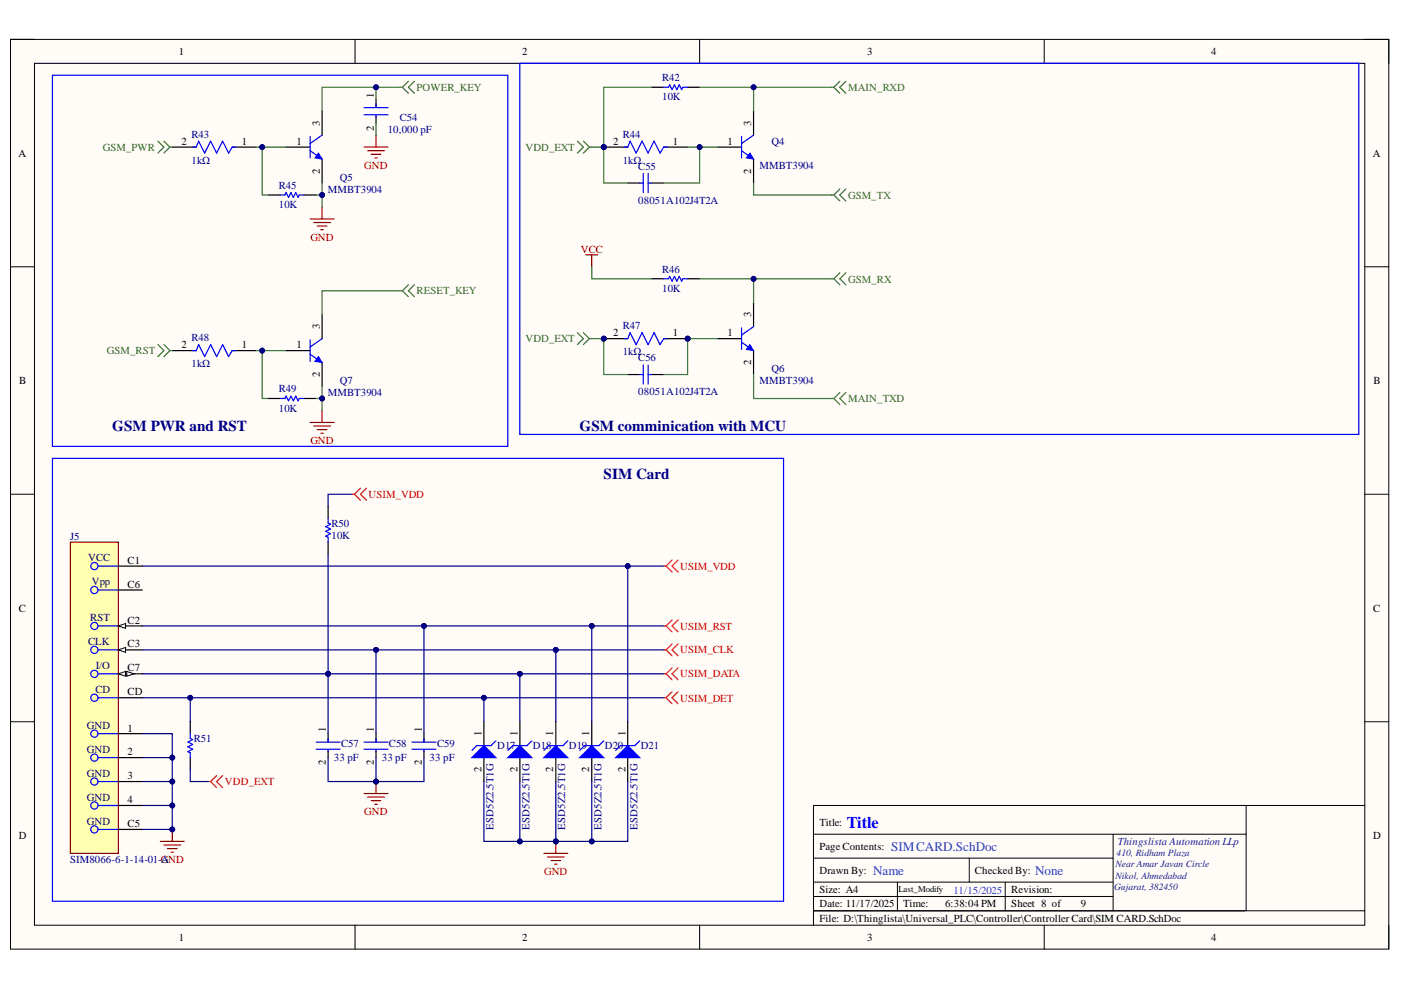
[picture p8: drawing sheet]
<svg xmlns="http://www.w3.org/2000/svg" width="297mm" height="210mm" viewBox="0 0 297 210" stroke-linecap="round" stroke-linejoin="round" font-family="sans-serif">
<defs><g id="words">
<text font-size="3.5" fill="#00f" x="179.6" y="175.6">Title</text>
<g font-size="3.2" fill="#000080">
<text x="23.8" y="91.4">GSM PWR and RST</text>
<text x="122.9" y="91.4">GSM comminication with MCU</text>
<text x="128" y="101.5">SIM Card</text>
</g>
<g font-size="2.8" fill="#15c">
<text x="185.1" y="185.4">Name</text>
<text x="189" y="180.4">SIMCARD.SchDoc</text>
<text x="219.5" y="185.4">None</text>
</g>
<g font-size="2.3">
<text x="37.9" y="11.7">1</text>
<text x="110.7" y="11.7">2</text>
<text x="183.9" y="11.7">3</text>
<text x="256.8" y="11.7">4</text>
<text x="79.3" y="20.8" transform="rotate(-90 79.3 20.8)">1</text>
<text x="67.8" y="26.6" transform="rotate(-90 67.8 26.6)">3</text>
<text x="79.3" y="27.7" transform="rotate(-90 79.3 27.7)">2</text>
<text x="159.3" y="26.6" transform="rotate(-90 159.3 26.6)">3</text>
<text x="3.9" y="33.3">A</text>
<text x="38.5" y="30.8">2</text>
<text x="51.3" y="30.8">1</text>
<text x="62.8" y="30.8">1</text>
<text x="130" y="30.8">2</text>
<text x="142.7" y="30.8">1</text>
<text x="154.3" y="30.8">1</text>
<text x="291" y="33.3">A</text>
<text x="67.8" y="36.8" transform="rotate(-90 67.8 36.8)">2</text>
<text x="159.3" y="36.8" transform="rotate(-90 159.3 36.8)">2</text>
<text x="67.8" y="69.8" transform="rotate(-90 67.8 69.8)">3</text>
<text x="130" y="71.3">2</text>
<text x="142.7" y="71.3">1</text>
<text x="154.3" y="71.3">1</text>
<text x="159.3" y="67.2" transform="rotate(-90 159.3 67.2)">3</text>
<text x="38.5" y="73.8">2</text>
<text x="51.3" y="73.8">1</text>
<text x="62.8" y="73.8">1</text>
<text x="159.3" y="77.4" transform="rotate(-90 159.3 77.4)">2</text>
<text x="4.1" y="81.4">B</text>
<text x="67.8" y="79.9" transform="rotate(-90 67.8 79.9)">2</text>
<text x="291.2" y="81.4">B</text>
<text x="27.1" y="119.5">C1</text>
<text x="27.1" y="124.6">C6</text>
<text x="4" y="129.7">C</text>
<text x="291.1" y="129.7">C</text>
<text x="27.1" y="132.2">C2</text>
<text x="27.1" y="137.3">C3</text>
<text x="27.1" y="142.4">C7</text>
<text x="27.1" y="147.4">CD</text>
<text x="27.1" y="155.1">1</text>
<text x="69.1" y="155.3" transform="rotate(-90 69.1 155.3)">1</text>
<text x="79.3" y="155.3" transform="rotate(-90 79.3 155.3)">1</text>
<text x="89.4" y="155.3" transform="rotate(-90 89.4 155.3)">1</text>
<text x="27.1" y="160.2">2</text>
<text x="102.1" y="156" transform="rotate(-90 102.1 156)">1</text>
<text x="109.7" y="156" transform="rotate(-90 109.7 156)">1</text>
<text x="117.3" y="156" transform="rotate(-90 117.3 156)">1</text>
<text x="124.9" y="156" transform="rotate(-90 124.9 156)">1</text>
<text x="132.6" y="156" transform="rotate(-90 132.6 156)">1</text>
<text x="27.1" y="165.2">3</text>
<text x="69.1" y="162.2" transform="rotate(-90 69.1 162.2)">2</text>
<text x="79.3" y="162.2" transform="rotate(-90 79.3 162.2)">2</text>
<text x="89.4" y="162.2" transform="rotate(-90 89.4 162.2)">2</text>
<text x="102.1" y="163.7" transform="rotate(-90 102.1 163.7)">2</text>
<text x="109.7" y="163.7" transform="rotate(-90 109.7 163.7)">2</text>
<text x="117.3" y="163.7" transform="rotate(-90 117.3 163.7)">2</text>
<text x="124.9" y="163.7" transform="rotate(-90 124.9 163.7)">2</text>
<text x="132.6" y="163.7" transform="rotate(-90 132.6 163.7)">2</text>
<text x="27.1" y="170.3">4</text>
<text x="4" y="177.9">D</text>
<text x="27.1" y="175.4">C5</text>
<text x="173.7" y="175.1">Title:</text>
<text x="291.1" y="177.9">D</text>
<text x="173.7" y="185.3">Drawn By:</text>
<text x="173.7" y="180.2">Page Contents:</text>
<text x="206.7" y="185.3">Checked By:</text>
<text x="173.7" y="189.3">Size: A4</text>
<text x="214.4" y="189.3">Revision:</text>
<text x="173.7" y="192.4">Date: 11/17/2025</text>
<text x="173.7" y="195.4">File: D:\Thinglista\Universal_PLC\Controller\Controller Card\SIM CARD.SchDoc</text>
<text x="191.5" y="192.4">Time:</text>
<text x="200.4" y="192.4">6:38:04 PM</text>
<text x="214.4" y="192.4">Sheet 8 of</text>
<text x="229.1" y="192.4">9</text>
<text x="37.9" y="199.5">1</text>
<text x="110.7" y="199.5">2</text>
<text x="183.9" y="199.5">3</text>
<text x="256.8" y="199.5">4</text>
</g>
<g font-size="2.3" fill="#000080">
<text x="140.4" y="17.2">R42</text>
<text x="140.4" y="21.3">10K</text>
<text x="40.6" y="29.2">R43</text>
<text x="82.2" y="28.1">10,000 pF</text>
<text x="84.8" y="25.6">C54</text>
<text x="132" y="29.2">R44</text>
<text x="40.6" y="34.8">1kΩ</text>
<text x="132" y="34.8">1kΩ</text>
<text x="161" y="35.8">MMBT3904</text>
<text x="163.6" y="30.8">Q4</text>
<text x="59.1" y="40.1">R45</text>
<text x="69.5" y="40.9">MMBT3904</text>
<text x="72.1" y="38.4">Q5</text>
<text x="135.3" y="36.1">C55</text>
<text x="59.1" y="44.2">10K</text>
<text x="135.3" y="43.2">08051A102J4T2A</text>
<text x="140.4" y="57.9">R46</text>
<text x="140.4" y="61.9">10K</text>
<text x="132" y="69.8">R47</text>
<text x="40.6" y="77.9">1kΩ</text>
<text x="40.6" y="72.3">R48</text>
<text x="132" y="75.4">1kΩ</text>
<text x="135.3" y="76.6">C56</text>
<text x="59.1" y="83.2">R49</text>
<text x="69.5" y="84">MMBT3904</text>
<text x="72.1" y="81.4">Q7</text>
<text x="135.3" y="83.7">08051A102J4T2A</text>
<text x="161" y="81.4">MMBT3904</text>
<text x="163.6" y="78.9">Q6</text>
<text x="59.1" y="87.3">10K</text>
<text x="70.3" y="111.7">R50</text>
<text x="14.9" y="114.5">J5</text>
<text x="18.7" y="119">VCC</text>
<text x="70.3" y="114.2">10K</text>
<text x="19.5" y="124.1">Vpp</text>
<text x="19.1" y="131.7">RST</text>
<text x="18.7" y="136.8">CLK</text>
<text x="20.3" y="141.8">I/O</text>
<text x="20.2" y="146.9">CD</text>
<text x="18.4" y="154.6">GND</text>
<text x="18.4" y="159.7">GND</text>
<text x="41.1" y="157.4">R51</text>
<text x="70.8" y="161.4">33 pF</text>
<text x="72.3" y="158.4">C57</text>
<text x="80.9" y="161.4">33 pF</text>
<text x="82.5" y="158.4">C58</text>
<text x="91.1" y="161.4">33 pF</text>
<text x="92.7" y="158.4">C59</text>
<text x="105.4" y="158.9">D17</text>
<text x="113" y="158.9">D18</text>
<text x="120.6" y="158.9">D19</text>
<text x="128.2" y="158.9">D20</text>
<text x="135.8" y="158.9">D21</text>
<text x="18.4" y="164.7">GND</text>
<text x="18.4" y="169.8">GND</text>
<text x="18.4" y="174.9">GND</text>
<text x="104.6" y="175.9" transform="rotate(-90 104.6 175.9)">ESD5Z2.5T1G</text>
<text x="112.2" y="175.9" transform="rotate(-90 112.2 175.9)">ESD5Z2.5T1G</text>
<text x="119.9" y="175.9" transform="rotate(-90 119.9 175.9)">ESD5Z2.5T1G</text>
<text x="127.5" y="175.9" transform="rotate(-90 127.5 175.9)">ESD5Z2.5T1G</text>
<text x="135.2" y="175.9" transform="rotate(-90 135.2 175.9)">ESD5Z2.5T1G</text>
<text x="14.9" y="183">SIM8066-6-1-14-01-GND</text>
<text x="34.2" y="183">A</text>
</g>
<g font-size="2.3" fill="#38761d">
<text x="88.3" y="19.3">POWER_KEY</text>
<text x="179.8" y="19.3">MAIN_RXD</text>
<text x="21.8" y="32">GSM_PWR</text>
<text x="111.4" y="32">VDD_EXT</text>
<text x="179.8" y="42.2">GSM_TX</text>
<text x="179.8" y="59.9">GSM_RX</text>
<text x="88.3" y="62.4">RESET_KEY</text>
<text x="22.7" y="75.1">GSM_RST</text>
<text x="111.4" y="72.6">VDD_EXT</text>
<text x="179.8" y="85.2">MAIN_TXD</text>
</g>
<g font-size="2.3" fill="#800000">
<text x="77.2" y="35.8">GND</text>
<text x="65.8" y="51">GND</text>
<text x="123.1" y="53.6">VCC</text>
<text x="65.8" y="94.2">GND</text>
<text x="77.2" y="172.9">GND</text>
<text x="115.4" y="185.5">GND</text>
</g>
<g font-size="2.3" fill="#f00">
<text x="78.2" y="105.6">USIM_VDD</text>
<text x="144.2" y="120.8">USIM_VDD</text>
<text x="144.2" y="133.5">USIM_RST</text>
<text x="144.2" y="138.6">USIM_CLK</text>
<text x="144.2" y="143.6">USIM_DATA</text>
<text x="144.2" y="148.8">USIM_DET</text>
<text x="47.7" y="166.5">VDD_EXT</text>
</g>
<text font-size="2.3" fill="#1a237e" x="237" y="179.2">Thingslista Automation LLp</text>
<text font-size="2.3" fill="#15c" x="202.1" y="189.6">11/15/2025</text>
<g font-size="2" fill="#1a237e">
<text x="236.5" y="183.8">Near Amar Javan Circle</text>
<text x="236.7" y="181.6">410, Ridham Plaza</text>
<text x="236.2" y="188.6">Gujarat, 382450</text>
<text x="236.5" y="186.4">Nikol, Ahmedabad</text>
</g>
<text font-size="1.9" x="190.5" y="189.2">Last_Modify</text>
</g></defs>
<path d="M2.2 8.4h292.2v192.8h-292.2z" fill-rule="evenodd" fill="#fffcf8"/>
<path d="M2.2 8.4h292.2v192.8h-292.2z" fill="none" stroke="#000" stroke-width=".21"/>
<path d="M7.3 13.4h282.1v182.8h-282.1z" fill-rule="evenodd" fill="#fffcf8"/>
<g fill="none" stroke="#000" stroke-width=".21">
<path d="M2.2 8.3h5.1M7.3 13.4h282.1v182.8h-282.1zM75.3 8.3v5.1M148.3 8.3v5.1M221.4 8.4v5M289.4 8.4h5v5M2.2 56.6h5.1M289.4 56.6h5M2.2 104.8h5.1M289.4 104.8h5M2.2 153h5.1M289.4 153h5"/>
<path d="M172.5 176.9h91.7M236 176.9v16.2M264.2 170.8v22.3M289.4 170.8h-116.9v25.4M75.3 196.2v5M148.3 196.2v5M172.5 187h63.5M172.5 193.1h116.9M172.5 190.1h63.5M172.5 182h63.5M190.3 187v6.1M205.5 182v5"/>
<path d="M213.1 187v6.1M221.4 196.2v5M294.4 196.2v5"/>
</g>
<path d="M36.5 31.2h5.1M49.2 31.2h5.1M60.7 31.2h5.1M68.3 23.6v5.1M68.3 33.7v5.1M56.9 41.3h2.5M64.5 41.3h2.5" fill="none" stroke="#000" stroke-width=".25"/>
<path d="M40.8 31.2h.8l.5-1.3 1.3 2.6 1.3-2.6 1.2 2.6 1.3-2.6 1.3 2.6 .7-1.3h.8M65.8 32l2.5 1.7M65.8 28.9v4.6M68.3 28.7l-2.5 1.7M59.4 41.3h1l.3-.5 .5 1.1 .5-1.1 .5 1.1 .5-1.1 .5 1.1 .3-.6h1" fill="none" stroke="#00f" stroke-width=".25"/>
<path d="M65.8 46.4h5M66.5 47.2h3.6M67.3 47.9h2M68 48.7h.5M68.3 43.9v2.5" fill="none" stroke="#800000" stroke-width=".25"/>
<path d="M33.5 29.9l1.2 1.3-1.2 1.3M34.7 29.9l1.3 1.3M36 31.2l-1.3 1.3M36 31.2h.5" fill="none" stroke="#38761d" stroke-width=".25"/>
<path d="M67.5 32.5l.8 1.2-1.5-.2z" fill="#00f"/>
<path d="M67.5 32.5l.8 1.2-1.5-.2z" fill="none" stroke="#00f" stroke-width=".21"/>
<path d="M84.8 18.5h.5M85.3 18.5l1.3 1.3M86.6 17.2l-1.3 1.3M87.9 17.2l-1.3 1.3 1.3 1.3M33.5 73.1l1.2 1.2-1.2 1.3M34.7 73.1l1.3 1.2M36 74.3l-1.3 1.3M36 74.3h.5" fill="none" stroke="#38761d" stroke-width=".25"/>
<path d="M79.7 21v1.8M79.7 24.6v1.5M36.5 74.3h5.1M49.2 74.3h5.1M60.7 74.3h5.1M68.3 66.7v5.1M68.3 76.9v5.1M56.9 84.5h2.5M64.5 84.5h2.5" fill="none" stroke="#000" stroke-width=".25"/>
<path d="M77.2 22.8h5.1M77.2 24.3h5.1M79.7 22.1v.7M79.7 24.6v.2M40.8 74.3h.8l.5-1.2 1.3 2.5 1.3-2.5 1.2 2.5 1.3-2.5 1.3 2.5 .7-1.3h.8M65.8 75.1l2.5 1.8M65.8 72.1v4.5M68.3 71.8l-2.5 1.8M59.4 84.5h1l.3-.5 .5 1 .5-1 .5 1 .5-1 .5 1 .3-.5h1" fill="none" stroke="#00f" stroke-width=".25"/>
<path d="M77.2 31.2h5.1M77.9 32h3.6M78.7 32.7h2M79.5 33.5h.5M79.7 28.7v2.5M65.8 89.6h5M66.5 90.3h3.6M67.3 91.1h2M68 91.8h.5M68.3 87v2.6" fill="none" stroke="#800000" stroke-width=".25"/>
<path d="M67.5 75.6l.8 1.3-1.5-.3z" fill="#00f"/>
<path d="M67.5 75.6l.8 1.3-1.5-.3z" fill="none" stroke="#00f" stroke-width=".21"/>
<path d="M84.8 61.6h.5M85.3 61.6l1.3 1.3M86.6 60.4l-1.3 1.2M87.9 60.4l-1.3 1.2 1.3 1.3" fill="none" stroke="#38761d" stroke-width=".25"/>
<g fill="none" stroke="#f00" stroke-width=".25">
<path d="M142.5 118.8l-1.3 1.2M143.8 118.8l-1.3 1.2 1.3 1.3M140.7 120h.5M140.7 132.7h.5M140.7 137.8h.5M141.2 120l1.3 1.3M141.2 132.7l1.3 1.3M141.2 137.8l1.3 1.3M142.5 131.4l-1.3 1.3M142.5 136.5l-1.3 1.3M143.8 131.4l-1.3 1.3 1.3 1.3M143.8 136.5l-1.3 1.3 1.3 1.3"/>
<path d="M140.7 142.9h.5M141.2 142.9l1.3 1.2M142.5 141.6l-1.3 1.3M143.8 141.6l-1.3 1.3 1.3 1.2"/>
</g>
<path d="M34 178.4h5.1M34.8 179.2h3.5M35.5 179.9h2M36.5 175.9v2.5M36.3 180.7h.5" fill="none" stroke="#800000" stroke-width=".25"/>
<circle cx="36.5" cy="175.9" r=".51" fill="#000080"/>
<circle cx="36.5" cy="175.9" r=".51" fill="none" stroke="#000080" stroke-width=".21"/>
<path d="M74.6 104.8h.6M75.2 104.8l1.2 1.3M76.4 103.5l-1.2 1.3M77.7 103.5l-1.3 1.3 1.3 1.3M140.7 147.9h.5M141.2 147.9l1.3 1.3M142.5 146.7l-1.3 1.2M143.8 146.7l-1.3 1.2 1.3 1.3M44.2 165.7h.5M44.7 165.7l1.2 1.3M45.9 164.4l-1.2 1.3M47.2 164.4l-1.3 1.3 1.3 1.3" fill="none" stroke="#f00" stroke-width=".25"/>
<path d="M69.6 107.3v2.6M69.6 114.9v2.6M40.3 153v2.6M69.6 155.6v1.7M69.6 159.1v1.5M79.7 155.6v1.7M79.7 159.1v1.5M89.9 155.6v1.7M89.9 159.1v1.5M40.3 160.6v2.6" fill="none" stroke="#000" stroke-width=".25"/>
<g fill="none" stroke="#00f" stroke-width=".25">
<path d="M69.6 109.9v1l.5 .2-1 .5 1 .6-1 .5 1 .5-1 .5 .5 .2v1M40.3 155.6v1l.5 .2-1 .5 1 .5-1 .5 1 .6-1 .5 .5 .2v1M67 157.3h5.1M67 158.9h5.1M69.6 156.6v.7M69.6 159.1v.3M77.2 157.3h5.1M77.2 158.9h5.1M79.7 156.6v.7M79.7 159.1v.3M87.4 157.3h5M87.4 158.9h5"/>
<path d="M89.9 156.6v.7M89.9 159.1v.3"/>
</g>
<path d="M77.2 168.2h5.1M77.9 169h3.6M78.7 169.8h2M79.5 170.5h.5M79.7 165.7v2.5" fill="none" stroke="#800000" stroke-width=".25"/>
<circle cx="79.7" cy="165.7" r=".51" fill="#000080"/>
<circle cx="79.7" cy="165.7" r=".51" fill="none" stroke="#000080" stroke-width=".21"/>
<path d="M102.6 153v5.1M102.6 160.6v5.1" fill="none" stroke="#000" stroke-width=".25"/>
<path d="M100.1 160.6l2.5-2.5 2.5 2.5z" fill="#00f"/>
<path d="M105.1 157.1l-1 1h-3l-1 1M100.1 160.6l2.5-2.5 2.5 2.5z" fill="none" stroke="#00f" stroke-width=".25"/>
<path d="M110.2 153v5.1M110.2 160.6v5.1" fill="none" stroke="#000" stroke-width=".25"/>
<path d="M107.7 160.6l2.5-2.5 2.6 2.5z" fill="#00f"/>
<path d="M112.8 157.1l-1.1 1h-3l-1 1M107.7 160.6l2.5-2.5 2.6 2.5z" fill="none" stroke="#00f" stroke-width=".25"/>
<path d="M117.8 153v5.1M117.8 160.6v5.1" fill="none" stroke="#000" stroke-width=".25"/>
<path d="M115.3 160.6l2.5-2.5 2.6 2.5z" fill="#00f"/>
<path d="M120.4 157.1l-1 1h-3.1l-1 1M115.3 160.6l2.5-2.5 2.6 2.5z" fill="none" stroke="#00f" stroke-width=".25"/>
<path d="M125.5 153v5.1M125.5 160.6v5.1" fill="none" stroke="#000" stroke-width=".25"/>
<path d="M122.9 160.6l2.6-2.5 2.5 2.5z" fill="#00f"/>
<path d="M128 157.1l-1 1h-3.1l-1 1M122.9 160.6l2.6-2.5 2.5 2.5z" fill="none" stroke="#00f" stroke-width=".25"/>
<path d="M133.1 153v5.1M133.1 160.6v5.1" fill="none" stroke="#000" stroke-width=".25"/>
<path d="M130.5 160.6l2.6-2.5 2.5 2.5z" fill="#00f"/>
<path d="M135.6 157.1l-1 1h-3l-1.1 1M130.5 160.6l2.6-2.5 2.5 2.5z" fill="none" stroke="#00f" stroke-width=".25"/>
<path d="M117.8 178.4v2.5M115.3 180.9h5.1M116.1 181.7h3.5M116.8 182.5h2.1M117.6 183.2h.5" fill="none" stroke="#800000" stroke-width=".25"/>
<circle cx="117.8" cy="178.4" r=".51" fill="#000080"/>
<circle cx="117.8" cy="178.4" r=".51" fill="none" stroke="#000080" stroke-width=".21"/>
<circle cx="128" cy="31.2" r=".51" fill="#000080"/>
<circle cx="128" cy="31.2" r=".51" fill="none" stroke="#000080" stroke-width=".21"/>
<path d="M128 31.2h5.1M140.7 31.2h5.1" fill="none" stroke="#000" stroke-width=".25"/>
<circle cx="128" cy="31.2" r=".51" fill="#000080"/>
<circle cx="128" cy="31.2" r=".51" fill="none" stroke="#000080" stroke-width=".21"/>
<path d="M132.3 31.2h.8l.5-1.3 1.3 2.6 1.2-2.6 1.3 2.6 1.3-2.6 1.2 2.6 .8-1.3h.8M157.2 32l2.6 1.7M157.2 28.9v4.6M159.8 28.7l-2.6 1.7" fill="none" stroke="#00f" stroke-width=".25"/>
<path d="M122.4 29.9l1.3 1.3-1.3 1.3M123.7 29.9l1.3 1.3M125 31.2l-1.3 1.3M125 31.2h.5" fill="none" stroke="#38761d" stroke-width=".25"/>
<path d="M152.1 31.2h5.1M159.8 23.6v5.1M159.8 33.7v5.1" fill="none" stroke="#000" stroke-width=".25"/>
<path d="M159 32.5l.8 1.2-1.6-.2z" fill="#00f"/>
<path d="M159 32.5l.8 1.2-1.6-.2z" fill="none" stroke="#00f" stroke-width=".21"/>
<path d="M176.3 18.5h.5M176.8 18.5l1.3 1.3M178.1 17.2l-1.3 1.3M179.3 17.2l-1.2 1.3 1.2 1.3" fill="none" stroke="#38761d" stroke-width=".25"/>
<circle cx="145.8" cy="71.8" r=".51" fill="#000080"/>
<circle cx="145.8" cy="71.8" r=".51" fill="none" stroke="#000080" stroke-width=".21"/>
<circle cx="128" cy="71.8" r=".51" fill="#000080"/>
<circle cx="128" cy="71.8" r=".51" fill="none" stroke="#000080" stroke-width=".21"/>
<path d="M140.7 71.8h5.1" fill="none" stroke="#000" stroke-width=".25"/>
<circle cx="145.8" cy="71.8" r=".51" fill="#000080"/>
<circle cx="145.8" cy="71.8" r=".51" fill="none" stroke="#000080" stroke-width=".21"/>
<path d="M128 71.8h5.1" fill="none" stroke="#000" stroke-width=".25"/>
<circle cx="128" cy="71.8" r=".51" fill="#000080"/>
<circle cx="128" cy="71.8" r=".51" fill="none" stroke="#000080" stroke-width=".21"/>
<path d="M132.3 71.8h.8l.5-1.3 1.3 2.6 1.2-2.6 1.3 2.6 1.3-2.6 1.2 2.6 .8-1.3h.8M157.2 72.6l2.6 1.7M157.2 69.5v4.6M159.8 69.3l-2.6 1.7" fill="none" stroke="#00f" stroke-width=".25"/>
<path d="M122.4 70.5l1.3 1.3-1.3 1.3M123.7 70.5l1.3 1.3M125 71.8l-1.3 1.3M125 71.8h.5" fill="none" stroke="#38761d" stroke-width=".25"/>
<path d="M152.1 71.8h5.1M159.8 64.2v5.1M159.8 74.3v5.1" fill="none" stroke="#000" stroke-width=".25"/>
<path d="M159 73.1l.8 1.2-1.6-.2z" fill="#00f"/>
<path d="M159 73.1l.8 1.2-1.6-.2z" fill="none" stroke="#00f" stroke-width=".21"/>
<path d="M176.3 59.1h.5M176.3 41.3h.5M176.8 59.1l1.3 1.3M176.8 41.3l1.3 1.3M178.1 57.8l-1.3 1.3M178.1 40.1l-1.3 1.2M179.3 57.8l-1.2 1.3 1.2 1.3M179.3 40.1l-1.2 1.2 1.2 1.3M176.3 84.5h.5M176.8 84.5l1.3 1.3M178.1 83.2l-1.3 1.3M179.3 83.2l-1.2 1.3 1.2 1.3" fill="none" stroke="#38761d" stroke-width=".25"/>
<path d="M138.2 18.5h2.5M145.8 18.5h2.5M133.1 38.8h2.5M138.2 38.8h2.5M138.2 59.1h2.5M145.8 59.1h2.5M133.1 79.4h2.5M138.2 79.4h2.5" fill="none" stroke="#000" stroke-width=".25"/>
<g fill="none" stroke="#00f" stroke-width=".25">
<path d="M11.1 16h96.6v78.6h-96.6zM110.2 13.4h177.9v78.7h-177.9zM140.7 18.5h1l.3-.5 .5 1 .5-1 .5 1 .5-1 .5 1 .3-.5h1M135.6 38.8h.8M136.4 36.8v4M137.4 36.8v4M137.4 38.8h.8M140.7 59.1h1l.3-.5 .5 1 .5-1 .5 1 .5-1 .5 1 .3-.5h1M135.6 79.4h.8M136.4 77.4v4M137.4 77.4v4M137.4 79.4h.8"/>
<path d="M11.1 97.2h155v93.9h-155z"/>
</g>
<path d="M124.2 54h2.5M125.5 54v2.6" fill="none" stroke="#800000" stroke-width=".25"/>
<path d="M14.9 114.9h10.2v66h-10.2z" fill-rule="evenodd" fill="#ffffb0"/>
<path d="M14.9 114.9h10.2v66h-10.2z" fill="none" stroke="#800000" stroke-width=".25"/>
<g fill="none" stroke="#00f" stroke-width=".25">
<path d="M20.8 120h4.3M20.8 125.1h4.3M20.8 132.7h4.3M20.8 137.8h4.3M20.8 142.9h4.3M20.8 147.9h4.3M20.8 155.6h4.3M20.8 160.6h4.3M20.8 165.7h4.3M20.8 170.8h4.3M20.8 175.9h4.3"/>
<circle cx="20" cy="120" r=".76"/>
<circle cx="20" cy="132.7" r=".76"/>
<circle cx="20" cy="125.1" r=".76"/>
<circle cx="20" cy="137.8" r=".76"/>
<circle cx="20" cy="147.9" r=".76"/>
<circle cx="20" cy="155.6" r=".76"/>
<circle cx="20" cy="142.9" r=".76"/>
<circle cx="20" cy="165.7" r=".76"/>
<circle cx="20" cy="170.8" r=".76"/>
<circle cx="20" cy="160.6" r=".76"/>
<circle cx="20" cy="175.9" r=".76"/>
</g>
<path d="M25.1 120h5.1M25.1 132.7h5.1M25.1 155.6h5.1M25.1 160.6h5.1M25.1 165.7h5.1M25.1 170.8h5.1" fill="none" stroke="#000" stroke-width=".25"/>
<path d="M25.1 132.7l1.5-.5v1z" fill="#f8fcff"/>
<path d="M25.1 132.7l1.5-.5v1z" fill="none" stroke="#000" stroke-width=".21"/>
<path d="M25.1 137.8h5.1" fill="none" stroke="#000" stroke-width=".25"/>
<path d="M25.1 137.8l1.5-.5v1z" fill="#f8fcff"/>
<path d="M25.1 137.8l1.5-.5v1z" fill="none" stroke="#000" stroke-width=".21"/>
<path d="M25.1 125.1h5.1M25.1 142.9h5.1M25.1 175.9h5.1" fill="none" stroke="#000" stroke-width=".25"/>
<path d="M25.1 142.9l1.5-.5v1z" fill="#f8fcff"/>
<path d="M25.1 142.9l1.5-.5v1z" fill="none" stroke="#000" stroke-width=".21"/>
<path d="M26.9 142.4l1.5 .5-1.5 .5z" fill="#f8fcff"/>
<path d="M26.9 142.4l1.5 .5-1.5 .5z" fill="none" stroke="#000" stroke-width=".21"/>
<path d="M25.1 147.9h5.1" fill="none" stroke="#000" stroke-width=".25"/>
<path d="M55.6 31.2v10.1h1.3" fill="none" stroke="#38761d" stroke-width=".25"/>
<circle cx="55.6" cy="31.2" r=".51" fill="#000080"/>
<circle cx="55.6" cy="31.2" r=".51" fill="none" stroke="#000080" stroke-width=".21"/>
<path d="M68.3 38.8v2.5h-1.3" fill="none" stroke="#38761d" stroke-width=".25"/>
<circle cx="68.3" cy="41.3" r=".51" fill="#000080"/>
<circle cx="68.3" cy="41.3" r=".51" fill="none" stroke="#000080" stroke-width=".21"/>
<path d="M68.3 41.3v2.6" fill="none" stroke="#38761d" stroke-width=".25"/>
<circle cx="68.3" cy="41.3" r=".51" fill="#000080"/>
<circle cx="68.3" cy="41.3" r=".51" fill="none" stroke="#000080" stroke-width=".21"/>
<path d="M54.3 31.2h6.4" fill="none" stroke="#38761d" stroke-width=".25"/>
<circle cx="55.6" cy="31.2" r=".51" fill="#000080"/>
<circle cx="55.6" cy="31.2" r=".51" fill="none" stroke="#000080" stroke-width=".21"/>
<path d="M84.8 18.5h-16.5v5.1" fill="none" stroke="#38761d" stroke-width=".25"/>
<circle cx="79.7" cy="18.5" r=".51" fill="#000080"/>
<circle cx="79.7" cy="18.5" r=".51" fill="none" stroke="#000080" stroke-width=".21"/>
<path d="M79.7 18.5v2.5M79.7 26.1v2.6" fill="none" stroke="#38761d" stroke-width=".25"/>
<circle cx="79.7" cy="18.5" r=".51" fill="#000080"/>
<circle cx="79.7" cy="18.5" r=".51" fill="none" stroke="#000080" stroke-width=".21"/>
<path d="M55.6 74.3v10.2h1.3" fill="none" stroke="#38761d" stroke-width=".25"/>
<circle cx="55.6" cy="74.3" r=".51" fill="#000080"/>
<circle cx="55.6" cy="74.3" r=".51" fill="none" stroke="#000080" stroke-width=".21"/>
<path d="M68.3 82v2.5h-1.3" fill="none" stroke="#38761d" stroke-width=".25"/>
<circle cx="68.3" cy="84.5" r=".51" fill="#000080"/>
<circle cx="68.3" cy="84.5" r=".51" fill="none" stroke="#000080" stroke-width=".21"/>
<path d="M68.3 84.5v2.5" fill="none" stroke="#38761d" stroke-width=".25"/>
<circle cx="68.3" cy="84.5" r=".51" fill="#000080"/>
<circle cx="68.3" cy="84.5" r=".51" fill="none" stroke="#000080" stroke-width=".21"/>
<path d="M54.3 74.3h6.4M84.8 61.6h-16.5v5.1" fill="none" stroke="#38761d" stroke-width=".25"/>
<circle cx="55.6" cy="74.3" r=".51" fill="#000080"/>
<circle cx="55.6" cy="74.3" r=".51" fill="none" stroke="#000080" stroke-width=".21"/>
<path d="M40.3 147.9v5.1M40.3 163.2v2.5h3.9" fill="none" stroke="#000080" stroke-width=".25"/>
<circle cx="40.3" cy="147.9" r=".51" fill="#000080"/>
<circle cx="40.3" cy="147.9" r=".51" fill="none" stroke="#000080" stroke-width=".21"/>
<path d="M69.6 117.5v25.4" fill="none" stroke="#000080" stroke-width=".25"/>
<circle cx="69.6" cy="142.9" r=".51" fill="#000080"/>
<circle cx="69.6" cy="142.9" r=".51" fill="none" stroke="#000080" stroke-width=".21"/>
<path d="M74.6 104.8h-5v2.5M69.6 142.9v12.7" fill="none" stroke="#000080" stroke-width=".25"/>
<circle cx="69.6" cy="142.9" r=".51" fill="#000080"/>
<circle cx="69.6" cy="142.9" r=".51" fill="none" stroke="#000080" stroke-width=".21"/>
<path d="M89.9 132.7v22.9" fill="none" stroke="#000080" stroke-width=".25"/>
<circle cx="89.9" cy="132.7" r=".51" fill="#000080"/>
<circle cx="89.9" cy="132.7" r=".51" fill="none" stroke="#000080" stroke-width=".21"/>
<path d="M69.6 160.6v5.1h20.3v-5.1" fill="none" stroke="#000080" stroke-width=".25"/>
<circle cx="79.7" cy="165.7" r=".51" fill="#000080"/>
<circle cx="79.7" cy="165.7" r=".51" fill="none" stroke="#000080" stroke-width=".21"/>
<path d="M79.7 160.6v5.1" fill="none" stroke="#000080" stroke-width=".25"/>
<circle cx="79.7" cy="165.7" r=".51" fill="#000080"/>
<circle cx="79.7" cy="165.7" r=".51" fill="none" stroke="#000080" stroke-width=".21"/>
<path d="M133.1 120v33" fill="none" stroke="#000080" stroke-width=".25"/>
<circle cx="133.1" cy="120" r=".51" fill="#000080"/>
<circle cx="133.1" cy="120" r=".51" fill="none" stroke="#000080" stroke-width=".21"/>
<path d="M125.5 132.7v20.3" fill="none" stroke="#000080" stroke-width=".25"/>
<circle cx="125.5" cy="132.7" r=".51" fill="#000080"/>
<circle cx="125.5" cy="132.7" r=".51" fill="none" stroke="#000080" stroke-width=".21"/>
<path d="M110.2 142.9v10.1" fill="none" stroke="#000080" stroke-width=".25"/>
<circle cx="110.2" cy="142.9" r=".51" fill="#000080"/>
<circle cx="110.2" cy="142.9" r=".51" fill="none" stroke="#000080" stroke-width=".21"/>
<path d="M102.6 165.7v12.7h30.5v-12.7" fill="none" stroke="#000080" stroke-width=".25"/>
<circle cx="125.5" cy="178.4" r=".51" fill="#000080"/>
<circle cx="125.5" cy="178.4" r=".51" fill="none" stroke="#000080" stroke-width=".21"/>
<circle cx="117.8" cy="178.4" r=".51" fill="#000080"/>
<circle cx="117.8" cy="178.4" r=".51" fill="none" stroke="#000080" stroke-width=".21"/>
<circle cx="110.2" cy="178.4" r=".51" fill="#000080"/>
<circle cx="110.2" cy="178.4" r=".51" fill="none" stroke="#000080" stroke-width=".21"/>
<path d="M125.5 165.7v12.7" fill="none" stroke="#000080" stroke-width=".25"/>
<circle cx="125.5" cy="178.4" r=".51" fill="#000080"/>
<circle cx="125.5" cy="178.4" r=".51" fill="none" stroke="#000080" stroke-width=".21"/>
<path d="M117.8 165.7v12.7" fill="none" stroke="#000080" stroke-width=".25"/>
<circle cx="117.8" cy="178.4" r=".51" fill="#000080"/>
<circle cx="117.8" cy="178.4" r=".51" fill="none" stroke="#000080" stroke-width=".21"/>
<path d="M110.2 165.7v12.7" fill="none" stroke="#000080" stroke-width=".25"/>
<circle cx="110.2" cy="178.4" r=".51" fill="#000080"/>
<circle cx="110.2" cy="178.4" r=".51" fill="none" stroke="#000080" stroke-width=".21"/>
<path d="M176.3 18.5h-16.5v5.1" fill="none" stroke="#38761d" stroke-width=".25"/>
<circle cx="159.8" cy="18.5" r=".51" fill="#000080"/>
<circle cx="159.8" cy="18.5" r=".51" fill="none" stroke="#000080" stroke-width=".21"/>
<path d="M145.8 31.2h6.3" fill="none" stroke="#38761d" stroke-width=".25"/>
<circle cx="148.3" cy="31.2" r=".51" fill="#000080"/>
<circle cx="148.3" cy="31.2" r=".51" fill="none" stroke="#000080" stroke-width=".21"/>
<path d="M176.3 59.1h-16.5v5.1" fill="none" stroke="#38761d" stroke-width=".25"/>
<circle cx="159.8" cy="59.1" r=".51" fill="#000080"/>
<circle cx="159.8" cy="59.1" r=".51" fill="none" stroke="#000080" stroke-width=".21"/>
<path d="M138.2 18.5h-10.2v12.7h-2.5" fill="none" stroke="#38761d" stroke-width=".25"/>
<circle cx="128" cy="31.2" r=".51" fill="#000080"/>
<circle cx="128" cy="31.2" r=".51" fill="none" stroke="#000080" stroke-width=".21"/>
<path d="M148.3 18.5h11.5" fill="none" stroke="#38761d" stroke-width=".25"/>
<circle cx="159.8" cy="18.5" r=".51" fill="#000080"/>
<circle cx="159.8" cy="18.5" r=".51" fill="none" stroke="#000080" stroke-width=".21"/>
<path d="M148.3 59.1h11.5" fill="none" stroke="#38761d" stroke-width=".25"/>
<circle cx="159.8" cy="59.1" r=".51" fill="#000080"/>
<circle cx="159.8" cy="59.1" r=".51" fill="none" stroke="#000080" stroke-width=".21"/>
<path d="M128 31.2v7.6h5.1M125.5 56.6v2.5h12.7" fill="none" stroke="#38761d" stroke-width=".25"/>
<circle cx="128" cy="31.2" r=".51" fill="#000080"/>
<circle cx="128" cy="31.2" r=".51" fill="none" stroke="#000080" stroke-width=".21"/>
<path d="M148.3 31.2v7.6h-7.6" fill="none" stroke="#38761d" stroke-width=".25"/>
<circle cx="148.3" cy="31.2" r=".51" fill="#000080"/>
<circle cx="148.3" cy="31.2" r=".51" fill="none" stroke="#000080" stroke-width=".21"/>
<path d="M159.8 38.8v2.5h16.5M125.5 71.8h2.5v7.6h5.1M159.8 79.4v5.1h16.5" fill="none" stroke="#38761d" stroke-width=".25"/>
<circle cx="128" cy="71.8" r=".51" fill="#000080"/>
<circle cx="128" cy="71.8" r=".51" fill="none" stroke="#000080" stroke-width=".21"/>
<path d="M152.1 71.8h-6.3v7.6h-5.1" fill="none" stroke="#38761d" stroke-width=".25"/>
<circle cx="145.8" cy="71.8" r=".51" fill="#000080"/>
<circle cx="145.8" cy="71.8" r=".51" fill="none" stroke="#000080" stroke-width=".21"/>
<path d="M30.2 120h110.5" fill="none" stroke="#000080" stroke-width=".25"/>
<circle cx="133.1" cy="120" r=".51" fill="#000080"/>
<circle cx="133.1" cy="120" r=".51" fill="none" stroke="#000080" stroke-width=".21"/>
<path d="M30.2 132.7h110.5" fill="none" stroke="#000080" stroke-width=".25"/>
<circle cx="89.9" cy="132.7" r=".51" fill="#000080"/>
<circle cx="89.9" cy="132.7" r=".51" fill="none" stroke="#000080" stroke-width=".21"/>
<circle cx="125.5" cy="132.7" r=".51" fill="#000080"/>
<circle cx="125.5" cy="132.7" r=".51" fill="none" stroke="#000080" stroke-width=".21"/>
<path d="M102.6 147.9v5.1" fill="none" stroke="#000080" stroke-width=".25"/>
<circle cx="102.6" cy="147.9" r=".51" fill="#000080"/>
<circle cx="102.6" cy="147.9" r=".51" fill="none" stroke="#000080" stroke-width=".21"/>
<path d="M30.2 147.9h110.5" fill="none" stroke="#000080" stroke-width=".25"/>
<circle cx="40.3" cy="147.9" r=".51" fill="#000080"/>
<circle cx="40.3" cy="147.9" r=".51" fill="none" stroke="#000080" stroke-width=".21"/>
<circle cx="102.6" cy="147.9" r=".51" fill="#000080"/>
<circle cx="102.6" cy="147.9" r=".51" fill="none" stroke="#000080" stroke-width=".21"/>
<path d="M30.2 142.9h110.5" fill="none" stroke="#000080" stroke-width=".25"/>
<circle cx="69.6" cy="142.9" r=".51" fill="#000080"/>
<circle cx="69.6" cy="142.9" r=".51" fill="none" stroke="#000080" stroke-width=".21"/>
<circle cx="110.2" cy="142.9" r=".51" fill="#000080"/>
<circle cx="110.2" cy="142.9" r=".51" fill="none" stroke="#000080" stroke-width=".21"/>
<path d="M79.7 137.8v17.8" fill="none" stroke="#000080" stroke-width=".25"/>
<circle cx="79.7" cy="137.8" r=".51" fill="#000080"/>
<circle cx="79.7" cy="137.8" r=".51" fill="none" stroke="#000080" stroke-width=".21"/>
<path d="M117.8 137.8v15.2" fill="none" stroke="#000080" stroke-width=".25"/>
<circle cx="117.8" cy="137.8" r=".51" fill="#000080"/>
<circle cx="117.8" cy="137.8" r=".51" fill="none" stroke="#000080" stroke-width=".21"/>
<path d="M30.2 137.8h110.5" fill="none" stroke="#000080" stroke-width=".25"/>
<circle cx="79.7" cy="137.8" r=".51" fill="#000080"/>
<circle cx="79.7" cy="137.8" r=".51" fill="none" stroke="#000080" stroke-width=".21"/>
<circle cx="117.8" cy="137.8" r=".51" fill="#000080"/>
<circle cx="117.8" cy="137.8" r=".51" fill="none" stroke="#000080" stroke-width=".21"/>
<path d="M30.2 155.6h6.3v5" fill="none" stroke="#000080" stroke-width=".25"/>
<circle cx="36.5" cy="160.6" r=".51" fill="#000080"/>
<circle cx="36.5" cy="160.6" r=".51" fill="none" stroke="#000080" stroke-width=".21"/>
<path d="M30.2 165.7h6.3" fill="none" stroke="#000080" stroke-width=".25"/>
<circle cx="36.5" cy="165.7" r=".51" fill="#000080"/>
<circle cx="36.5" cy="165.7" r=".51" fill="none" stroke="#000080" stroke-width=".21"/>
<path d="M30.2 170.8h6.3" fill="none" stroke="#000080" stroke-width=".25"/>
<circle cx="36.5" cy="170.8" r=".51" fill="#000080"/>
<circle cx="36.5" cy="170.8" r=".51" fill="none" stroke="#000080" stroke-width=".21"/>
<path d="M30.2 160.6h6.3v15.3h-6.3" fill="none" stroke="#000080" stroke-width=".25"/>
<circle cx="36.5" cy="175.9" r=".51" fill="#000080"/>
<circle cx="36.5" cy="175.9" r=".51" fill="none" stroke="#000080" stroke-width=".21"/>
<circle cx="36.5" cy="170.8" r=".51" fill="#000080"/>
<circle cx="36.5" cy="170.8" r=".51" fill="none" stroke="#000080" stroke-width=".21"/>
<circle cx="36.5" cy="165.7" r=".51" fill="#000080"/>
<circle cx="36.5" cy="165.7" r=".51" fill="none" stroke="#000080" stroke-width=".21"/>
<circle cx="36.5" cy="160.6" r=".51" fill="#000080"/>
<circle cx="36.5" cy="160.6" r=".51" fill="none" stroke="#000080" stroke-width=".21"/>
<use href="#words"/>
</svg>
